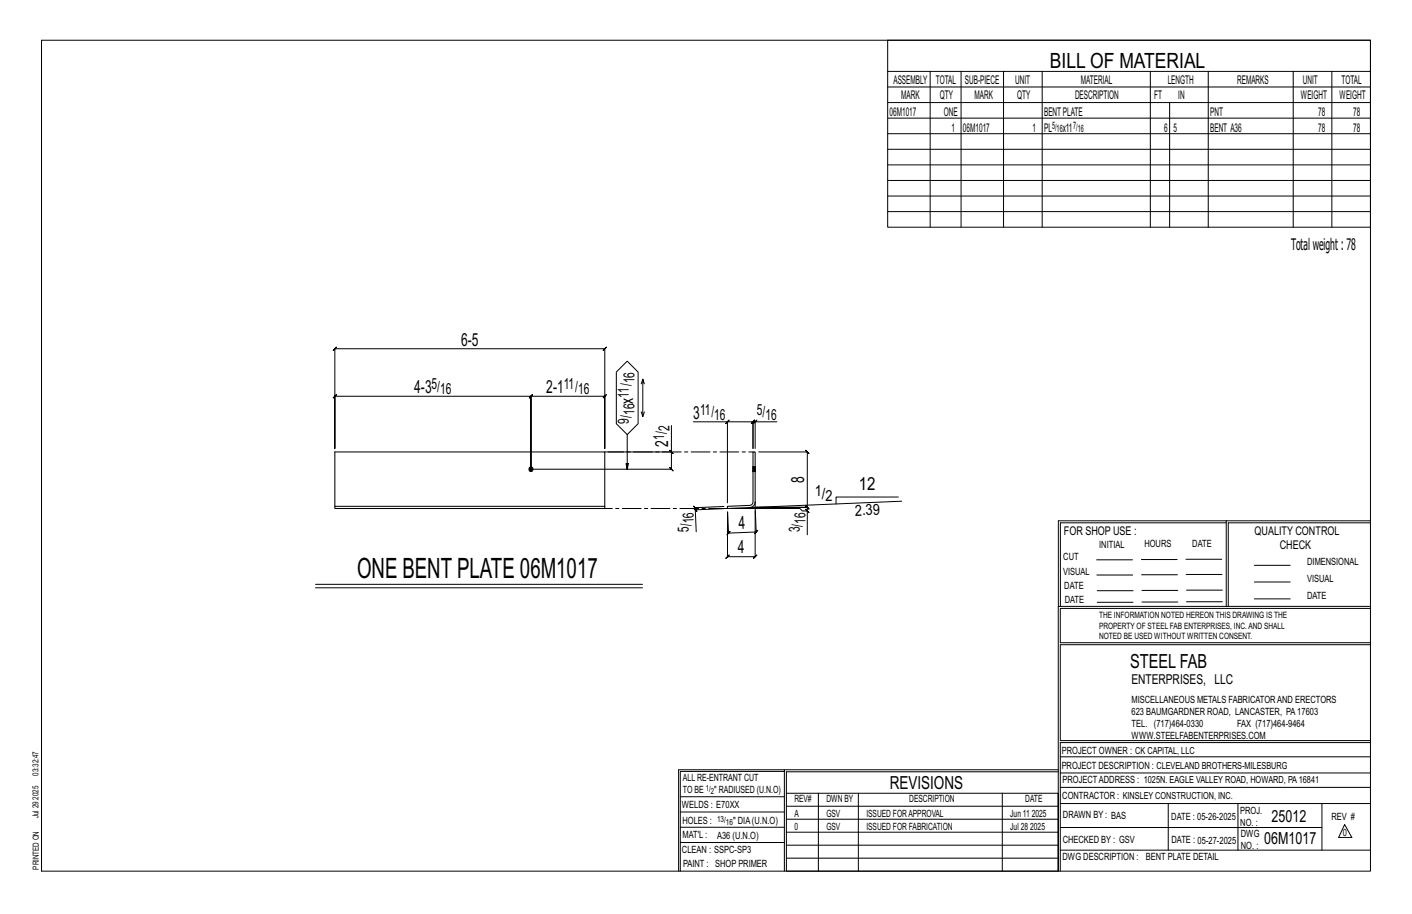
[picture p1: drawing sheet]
<svg xmlns="http://www.w3.org/2000/svg" width="432mm" height="279mm" viewBox="0 0 432 279" stroke-linecap="round" stroke-linejoin="round" font-family="sans-serif">
<defs><g id="words">
<text font-size="8.6" x="109.2" y="176.7">ONE BENT PLATE 06M1017</text>
<text font-size="6.4" x="321.1" y="20.7">BILL OF MATERIAL</text>
<text font-size="5.9" x="345.6" y="204.1">STEEL FAB</text>
<g font-size="5.5">
<text x="141" y="105.6">6-5</text>
<text x="126.7" y="120.1">4-3</text>
<text x="167.1" y="120.1">2-1</text>
<text x="193.6" y="123.4" transform="rotate(-90 193.6 123.4)">x</text>
<text x="212" y="128">3</text>
<text x="204.3" y="136.5" transform="rotate(-90 204.3 136.5)">2</text>
<text x="245.9" y="147.6" transform="rotate(-90 245.9 147.6)">8</text>
<text x="262.6" y="149.9">12</text>
<text x="226" y="161.8" transform="rotate(-2 226 161.8)">4</text>
<text x="225.7" y="169.2">4</text>
<text x="272.2" y="241.1">REVISIONS</text>
</g>
<g font-size="5.1">
<text x="388.9" y="251.3">25012</text>
<text x="386.6" y="258.1">06M1017</text>
</g>
<text font-size="4.9" x="394.8" y="76.4">Totalweight : 78</text>
<g font-size="4.7">
<text x="132" y="118.9">5/</text>
<text x="172.4" y="118.9">11/</text>
<text x="194" y="117.2" transform="rotate(-90 194 117.2)">16</text>
<text x="134.6" y="120.6">16</text>
<text x="176.8" y="120.6">16</text>
<text x="192.3" y="121.6" transform="rotate(-90 192.3 121.6)">11/</text>
<text x="192.3" y="129.5" transform="rotate(-90 192.3 129.5)">9/</text>
<text x="194" y="126.9" transform="rotate(-90 194 126.9)">16</text>
<text x="204.7" y="131.8" transform="rotate(-90 204.7 131.8)">2</text>
<text x="214.1" y="126.7">11/</text>
<text x="218.4" y="128.4">16</text>
<text x="231.5" y="126.7">5/</text>
<text x="234.1" y="128.4">16</text>
<text x="203.1" y="134.5" transform="rotate(-90 203.1 134.5)">1/</text>
<text x="249.2" y="151.6">1/</text>
<text x="252.4" y="153.3">2</text>
<text x="212.2" y="160" transform="rotate(-92 212.2 160)">16</text>
<text x="246.3" y="160.1" transform="rotate(-90 246.3 160.1)">16</text>
<text x="261.5" y="157.7" transform="rotate(-2 261.5 157.7)">2.39</text>
<text x="210.7" y="162.6" transform="rotate(-92 210.7 162.6)">5/</text>
<text x="244.6" y="162.7" transform="rotate(-90 244.6 162.7)">3/</text>
</g>
<text font-size="4.2" x="346" y="209.1">ENTERPRISES, LLC</text>
<g font-size="3.7">
<text x="273.2" y="25.6">ASSEMBLY</text>
<text x="286.2" y="25.6">TOTAL</text>
<text x="295.1" y="25.6">SUB-PIECE</text>
<text x="310.4" y="25.6">UNIT</text>
<text x="330.5" y="25.6">MATERIAL</text>
<text x="357.1" y="25.6">LENGTH</text>
<text x="378.3" y="25.6">REMARKS</text>
<text x="398.4" y="25.6">UNIT</text>
<text x="410.2" y="25.6">TOTAL</text>
<text x="272.1" y="35.5">06M1017</text>
<text x="275.6" y="30.4">MARK</text>
<text x="287.4" y="30.4">QTY</text>
<text x="288.6" y="35.5">ONE</text>
<text x="298" y="30.4">MARK</text>
<text x="311" y="30.4">QTY</text>
<text x="319.3" y="35.5">BENTPLATE</text>
<text x="328.7" y="30.4">DESCRIPTION</text>
<text x="353" y="30.4">FT</text>
<text x="360.3" y="30.4">IN</text>
<text x="370.1" y="35.5">PNT</text>
<text x="397.8" y="30.4">WEIGHT</text>
<text x="403.2" y="35.5">78</text>
<text x="409.6" y="30.4">WEIGHT</text>
<text x="413.8" y="35.5">78</text>
<text x="290.9" y="40.2">1</text>
<text x="294.5" y="40.2">06M1017</text>
<text x="315.8" y="40.2">1</text>
<text x="319.3" y="40.2">PL</text>
<text x="325" y="40.2">x11</text>
<text x="356" y="40.2">6</text>
<text x="358.9" y="40.2">5</text>
<text x="370.1" y="40.2">BENT A36</text>
<text x="403.2" y="40.2">78</text>
<text x="413.8" y="40.2">78</text>
<text x="325.3" y="163.4">FOR SHOP USE :</text>
<text x="383.7" y="163.4">QUALITY CONTROL</text>
<text x="391.4" y="167.8">CHECK</text>
</g>
<g font-size="3.1">
<text x="321.7" y="39.4">5/</text>
<text x="323.1" y="40.5">16</text>
<text x="328.2" y="39.4">7/</text>
<text x="329.6" y="40.5">16</text>
<text x="336.2" y="167.4">INITIAL</text>
<text x="350" y="167.1">HOURS</text>
<text x="364.6" y="167.2">DATE</text>
<text x="325.2" y="171.3">CUT</text>
<text x="399.8" y="172.8">DIMENSIONAL</text>
<text x="325.1" y="175.8">VISUAL</text>
<text x="399.8" y="177.9">VISUAL</text>
<text x="325.5" y="180">DATE</text>
<text x="325.7" y="184.4">DATE</text>
<text x="399.8" y="183.1">DATE</text>
<text x="346" y="215">MISCELLANEOUS METALS FABRICATORAND ERECTORS</text>
<text x="346" y="218.6">623 BAUMGARDNER ROAD, LANCASTER, PA17603</text>
<text x="346" y="225.8">WWW.STEELFABENTERPRISES.COM</text>
<text x="346" y="222.2">TEL. (717)464-0330</text>
<text x="378.3" y="222.2">FAX (717)464-9464</text>
<text x="324.7" y="230.5">PROJECT OWNER : CK CAPITAL, LLC</text>
<text x="208.8" y="238.8">ALL RE-ENTRANT CUT</text>
<text x="324.7" y="235.1">PROJECT DESCRIPTION : CLEVELAND BROTHERS-MILESBURG</text>
<text x="324.9" y="239.5">PROJECTADDRESS : 1025N. EAGLE VALLEY ROAD, HOWARD, PA16841</text>
<text x="208.8" y="242.5">TO BE</text>
<text x="218.4" y="242.5">&quot; RADIUSED (U.N.O)</text>
<text x="242.9" y="245.3">REV#</text>
<text x="252.7" y="245.3">DWN BY</text>
<text x="278.1" y="245.3">DESCRIPTION</text>
<text x="313.5" y="245.3">DATE</text>
<text x="324.9" y="244.2">CONTRACTOR : KINSLEY CONSTRUCTION, INC.</text>
<text x="208.5" y="247">WELDS : E70XX</text>
<text x="208.7" y="251.7">HOLES :</text>
<text x="224.2" y="251.8">&quot; DIA(U.N.O)</text>
<text x="242.9" y="249.9">A</text>
<text x="252.7" y="249.9">GSV</text>
<text x="264.9" y="249.9">ISSUED FORAPPROVAL</text>
<text x="309" y="249.9">Jun 11</text>
<text x="315.5" y="249.9">2025</text>
<text x="325.1" y="250">DRAWN BY : BAS</text>
<text x="358.2" y="250.5">DATE : 05-26-2025</text>
<text x="379.3" y="248.9">PROJ.</text>
<text x="407.2" y="250.5">REV #</text>
<text x="208.7" y="256.3">MAT'L :</text>
<text x="219.3" y="256.4">A36 (U.N.O)</text>
<text x="242.9" y="253.8">0</text>
<text x="252.7" y="253.8">GSV</text>
<text x="264.9" y="253.8">ISSUED FOR FABRICATION</text>
<text x="309" y="253.8">Jul 28</text>
<text x="315" y="253.8">2025</text>
<text x="325" y="257.6">CHECKED BY : GSV</text>
<text x="358.3" y="257.7">DATE : 05-27-2025</text>
<text x="379.3" y="252.5">NO. :</text>
<text x="379.5" y="255.9">DWG</text>
<text x="410.6" y="255.5">0</text>
<text x="208.6" y="260.7">CLEAN : SSPC-SP3</text>
<text x="324.9" y="262.9">DWG DESCRIPTION :</text>
<text x="350.4" y="263">BENT PLATE DETAIL</text>
<text x="379.5" y="259.5">NO. :</text>
<text x="208.9" y="265">PAINT : SHOP PRIMER</text>
</g>
<g font-size="2.7">
<text x="336.1" y="189">THE INFORMATION NOTED HEREON THIS DRAWING IS THE</text>
<text x="336.1" y="195.4">NOTED BE USED WITHOUT WRITTEN CONSENT.</text>
<text x="336.1" y="192.2">PROPERTY OF STEEL FAB ENTERPRISES, INC.AND SHALL</text>
</g>
<g font-size="2.6">
<text x="215.9" y="241.8">1/</text>
<text x="217.4" y="242.7">2</text>
<text x="219.3" y="251.1">13/</text>
<text x="222" y="252.1">16</text>
</g>
<g font-size="2.5">
<text x="11.7" y="237.1" transform="rotate(-90 11.7 237.1)">03:32:47</text>
<text x="11.8" y="244.4" transform="rotate(-90 11.8 244.4)">2025</text>
<text x="11.8" y="250.1" transform="rotate(-90 11.8 250.1)">Jul 29</text>
<text x="11.9" y="265.8" transform="rotate(-90 11.9 265.8)">PRINTED ON</text>
</g>
</g></defs>
<g fill="none" stroke="#000" stroke-width=".31">
<path d="M12.7 12.3h406.4v254h-406.4zM271.5 12.3h147.6v57.2h-147.6zM271.5 21.8h147.6M271.5 26.6h147.6M271.5 31.4h147.6M271.5 36.1h147.6M284.5 21.8v47.7M293.9 21.8v47.7M306.9 21.8v47.7M318.7 21.8v47.7M351.8 21.8v47.7M357.7 31.4v38.1"/>
<path d="M369.5 21.8v47.7M395.5 21.8v47.7M407.3 21.8v47.7M271.5 40.9h147.6M271.5 45.6h147.6M271.5 50.4h147.6M271.5 55.2h147.6M271.5 59.9h147.6M271.5 64.7h147.6M102.4 106.6l-.5 .5 1-1-.5 .5h82.5l-.5 .5 1-1-.5 .5v30.5v-16l.5-.5-1 1 .5-.5h-22.5l.5-.5-1 1 .5-.5v22.3v-22.3l.5-.5-1 1 .5-.5h-60l.5-.5-1 1 .5-.5v16zM188.5 113.7l3.3-3.3 3.3 3.3v15.8l-3.3 3.4-3.3-3.4zM196.6 115.9l-.5 1.4"/>
<path d="M197 117.3l-.4-1.4v11.4M191.8 132.9v10.5l-.4-1.7h.8l-.4 1.7M196.1 125.9l.5 1.4 .4-1.4M204.8 137.7l1 1zM205.3 130.1v8.1h-19.3M205.3 138.2v5.2l-.5-.5 1 1-.5-.5h-42.9M212 128.9h10.4v24.8M221.9 129.4l1-1zM222.4 128.9h7.9l-.5 .5 1-1-.5 .5v8.2v-8.2l-.5 .5 1-1-.5 .5h.6M230.9 128.9l.5-.5-1 1zM232 138.2h14.9l-.5-.5 1 1-.5-.5v16.9l-.5-.5 1 1-.5-.5h-16h16l-.5-.5 1 1-.5-.5v1.1M237.6 128.9h-6.7v8.2"/>
<path d="M212.1 155.4l1 .9zM221.4 154.8l-8.8 .4-.5-.5 1 1-.5-.5v.7M221.4 155.5l-8.8 .4 .3 6.7M223.5 155.4h21.1l.8 .8h1.5v7.3M230.9 156.1v14.1l.5-.5-1 1 .5-.5h-8.4l.5-.5-1 1 .5-.5v-13.7M246.4 155.7l1 1zM274.7 151.9h-19v2.2M275.8 153.2l-44.9 1.9 .3 7.5 .5-.5-.9 1 .4-.5-8.4 .4 .5-.5-1 1 .5-.5-.3-6.5M375 159.8h-50.7v25.6M375 159.2h-51.3l-.1 107.1M419.1 159.2h-44.1v26.2M419.1 159.8h-43.5v25.6"/>
<path d="M96.5 178.6h100M96.5 179.7h100M335.4 171.1h10.9M335.4 175.8h11M349 171h11M349.1 175.7h11M362.7 171h10.9M362.7 175.6h11M383.6 172.8h11M383.6 177.9h11M323.7 185.4h95.4M335.5 184.1h11"/>
<path d="M335.5 180.6h11M349.2 184h11M349.2 180.5h11M362.9 180.4h10.9M362.9 184h10.9M383.6 183.1h11M419.1 186h-94.9v10.5h94.9M419.1 197.1h-94.9v29.3h94.9v.6h-94.9v39.3M239.9 235.8h-31.9v30.5M239.9 235.3h-32.4v31M323.6 235.3h-83.7v31M323.6 235.9h-83.1v6.6"/>
<path d="M324.2 236.3h94.9M324.2 231.4h94.9M208 252.9h31.9M208 257.5h31.9M208 243.6h31.9M208 248.2h31.9M240.5 242.5h83.1v23.8h-83.1zM240.5 258.4h83.1M240.5 254.4h83.1M240.5 250.4h83.1M240.5 246.5h83.1M250.3 242.5v23.8"/>
<path d="M262.5 242.5v23.8M306.5 242.5v23.8M324.2 253h80.1M324.2 245.6h94.9M324.2 259.9h94.9M324.2 240.7h94.9M357.3 245.6v14.3M378.6 245.6v14.3M404.3 245.6v14.3M411.2 252.1l2.2 3.9h-4zM240.5 262.3h83.1"/>
</g>
<circle cx="162.3" cy="143.5" r=".68" fill="#000" stroke="#000" stroke-width=".31"/>
<path d="M230.3 138.2h.6v15.2l-.2 .9-.6 .6-.8 .3-6.8 .2-.1-.6 6.9-.3 .8-.5zM102.4 154.8h82.5v.6h-82.5zM102.4 154.8v-16.6h82.5v16.6M230.3 144.2h.1M230.3 142.7h.1M230.9 144.2h.1M230.9 142.7h.1" fill="none" stroke="#000" stroke-width=".32"/>
<path d="M230.3 144.2v-.1M230.3 143.3v.3h.6v-.3h-.6v-.2M230.3 144.2h.6M230.9 142.7h-.6M230.9 143.6v.2h-.6v-.2M230.9 143.8v.2h-.6v-.2M230.9 144h-.6M230.9 144.1v.1M230.9 142.7v.1M230.9 142.9l-.6-.2M230.9 143.1v-.2l-.6-.1M230.9 143.3v-.2h-.6v-.2" fill="none" stroke="#000" stroke-width=".31" stroke-dasharray="2 1.4"/>
<path d="M184.9 138.2h45.4M222.5 155.4h-37.6M229.3 155.2l1.6-.1v-1.7" fill="none" stroke="#000" stroke-width=".31" stroke-dasharray="5.8 1 1 1"/>
<use href="#words"/>
</svg>
